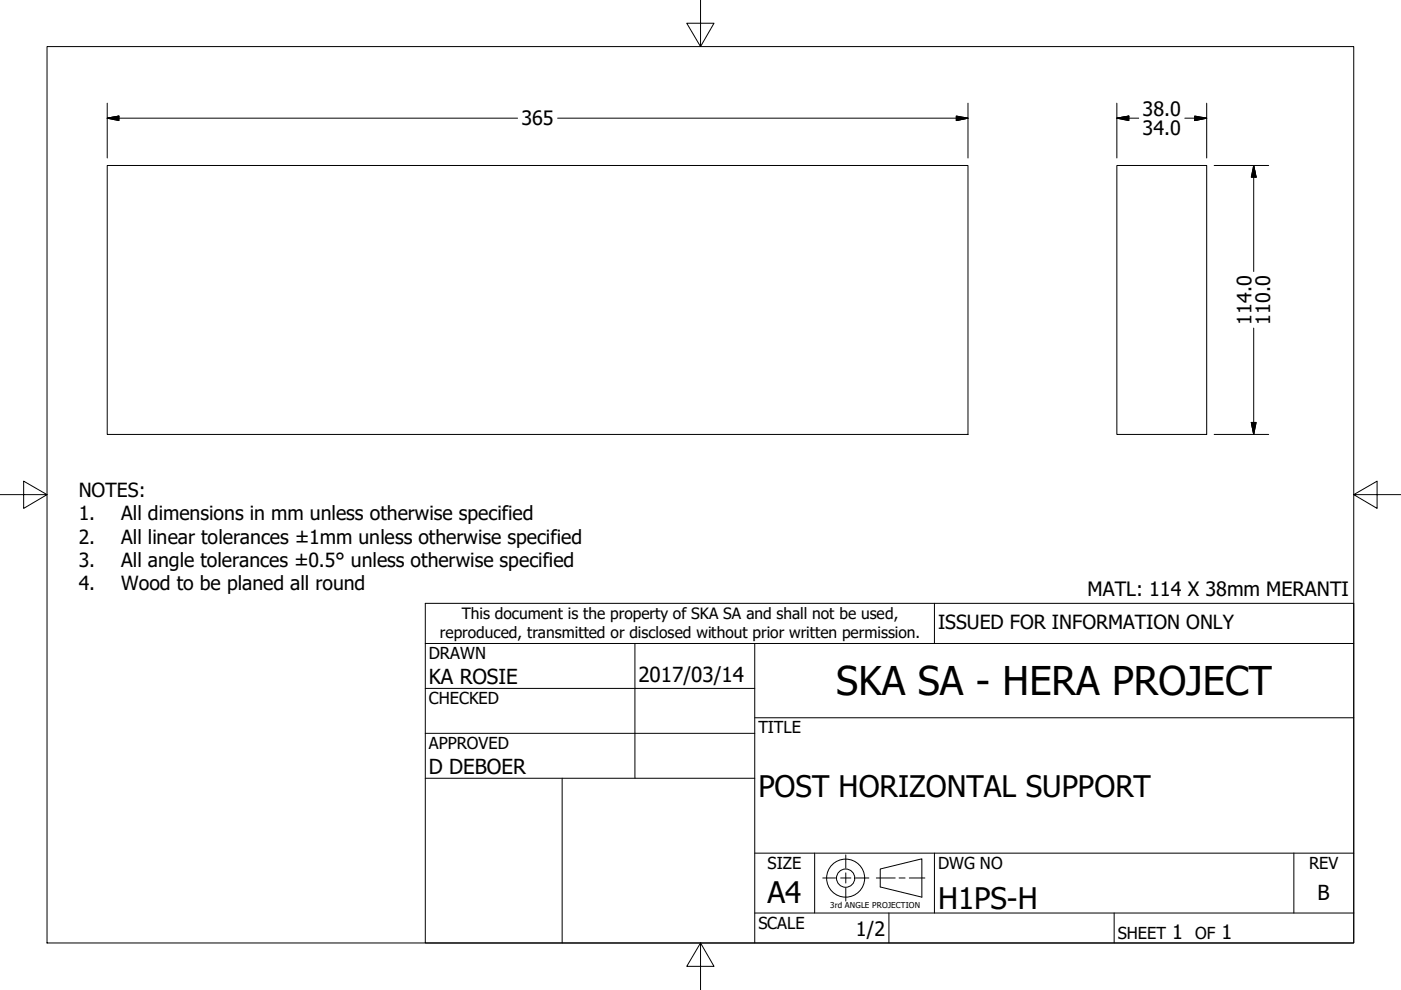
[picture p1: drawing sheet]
<svg xmlns="http://www.w3.org/2000/svg" width="297mm" height="210mm" viewBox="0 0 297 210" stroke-linecap="round" stroke-linejoin="round" font-family="sans-serif">
<defs><g id="words">
<text font-size="8.4" x="177.3" y="147.4">SKA SA - HERA PROJECT</text>
<g font-size="6.3">
<text x="160.8" y="169">POST HORIZONTAL SUPPORT</text>
<text x="162.8" y="191.4">A4</text>
<text x="198.9" y="192.7">H1PS-H</text>
</g>
<g font-size="4.4">
<text x="90.9" y="145.1">KA ROSIE</text>
<text x="135.4" y="144.5">2017/03/14</text>
<text x="90.9" y="164.1">D DEBOER</text>
<text x="279.3" y="190.7">B</text>
</g>
<g font-size="4.2">
<text x="110.6" y="26.6">365</text>
<text x="242.3" y="24.6">38.0</text>
<text x="242.3" y="28.6">34.0</text>
<text x="265.4" y="68.8" transform="rotate(-90 265.4 68.8)">114.0</text>
<text x="269.3" y="68.8" transform="rotate(-90 269.3 68.8)">110.0</text>
<text x="230.6" y="126.4">MATL: 114 X 38mm MERANTI</text>
<text x="181.5" y="198.5">1/2</text>
<text x="248.5" y="199.1">1</text>
<text x="259" y="199.1">1</text>
</g>
<g font-size="4.1">
<text x="16.7" y="105.4">NOTES:</text>
<text x="16.7" y="110.3">1.</text>
<text x="25.7" y="110.3">All dimensions in mm unless otherwise specified</text>
<text x="16.7" y="115.3">2.</text>
<text x="25.7" y="115.3">All linear tolerances ±1mm unless otherwise specified</text>
<text x="16.7" y="120.2">3.</text>
<text x="16.7" y="125.1">4.</text>
<text x="25.7" y="120.2">All angle tolerances ±0.5° unless otherwise specified</text>
<text x="25.7" y="125.1">Wood to be planed all round</text>
<text x="198.9" y="133.4">ISSUED FOR INFORMATION ONLY</text>
</g>
<g font-size="3.5">
<text x="90.9" y="139.7">DRAWN</text>
<text x="90.9" y="149.3">CHECKED</text>
<text x="160.8" y="155.5">TITLE</text>
<text x="90.9" y="158.8">APPROVED</text>
<text x="162.8" y="184.2">SIZE</text>
<text x="198.9" y="184.2">DWG NO</text>
<text x="277.6" y="184.2">REV</text>
<text x="160.8" y="196.9">SCALE</text>
<text x="237" y="199.1">SHEET</text>
<text x="253.4" y="199.1">OF</text>
</g>
<g font-size="3.3">
<text x="97.9" y="131.3">This document is the property of SKA SA and shall not be used,</text>
<text x="93.3" y="135.2">reproduced, transmitted or disclosed without prior written permission.</text>
</g>
<text font-size="1.7" x="176" y="192.6">3rd ANGLE PROJECTION</text>
</g></defs>
<!-- layer: Visible (ANSI) -->
<path d="M22.7 35.1h182.5v57h-182.5zM236.8 35.1h19v57h-19z" fill="none" stroke="#000" stroke-width=".21"/>
<!-- layer: Border (ANSI) -->
<path d="M148.5 -.1v10l-2.9-5h5.8l-2.9 5M10 9.9h277v190h-277zM0 104.9h10l-5-2.9v5.8l5-2.9M287 104.9l5 2.9v-5.8l-5 2.9h10M148.5 199.9l2.9 5h-5.8l2.9-5v10" fill="none" stroke="#000" stroke-width=".21"/>
<!-- layer: Title (ANSI) -->
<g fill="none" stroke="#000" stroke-width=".21">
<path d="M90.2 127.9h196.8v72h-196.8zM90.2 136.4h196.8M134.6 136.4v28.6M160 136.4v63.5M198.1 127.9v8.5M90.2 146h69.8M90.2 155.5h69.8M160 152.2h127M90.2 165h69.8M119.2 165v34.9M160 193.6h127M160 180.9h127"/>
<path d="M172.7 180.9v12.7M188.5 193.6v6.3M198.1 180.9v12.7M236.2 193.6v6.3M274.3 180.9v12.7"/>
</g>
<!-- layer: Sketch Geometry (ANSI) -->
<g fill="none" stroke="#000" stroke-width=".21">
<path d="M174.4 186.2h2.8M178.2 186.2h2.2M179.3 181.3v2.8M179.3 185.1v2.1M179.3 188.2v2.8M181.4 186.2h2.8M185.8 186.2h4M186.6 184.2l8.9-2.1v8.1l-8.9-2.1zM190.6 186.2h1.3M192.8 186.2h3.3"/>
<circle cx="179.3" cy="186.2" r="4"/>
<circle cx="179.3" cy="186.2" r="1.94"/>
</g>
<!-- layer: Dimension (ANSI) -->
<g fill="none" stroke="#000" stroke-width=".21">
<path d="M22.7 25.1l2.5-.5v1zM22.7 25.1h87M22.7 21.9v11.6M118.2 25.1h87M202.8 24.6l2.4 .5-2.4 .5zM205.2 21.9v11.6M236.8 25.1l2.5-.5v1zM236.8 25.1h4.6M236.8 21.9v11.6M251.2 25.1h4.6M253.3 24.6l2.5 .5-2.5 .5zM255.8 21.9v11.6"/>
<path d="M257.4 35.1h11.6M265.8 35.1l.5 2.5h-1zM265.8 35.1v22.5M265.8 69.6v22.5M257.4 92.1h11.6M265.3 89.6h1l-.5 2.5z"/>
</g>
<path d="M22.7 25.1l2.5-.5zM22.7 25.1l2.5-.5v1zM202.8 25.6l2.4-.5zM202.8 24.6l2.4 .5-2.4 .5zM236.8 25.1l2.5-.5zM236.8 25.1l2.5-.5v1zM253.3 25.6l2.5-.5zM253.3 24.6l2.5 .5-2.5 .5zM265.8 35.1l.5 2.5zM265.8 35.1l.5 2.5h-1zM265.3 89.6l.5 2.5zM265.3 89.6h1l-.5 2.5z" fill="#000" stroke="#000" stroke-width=".21"/>
<use href="#words"/>
</svg>
